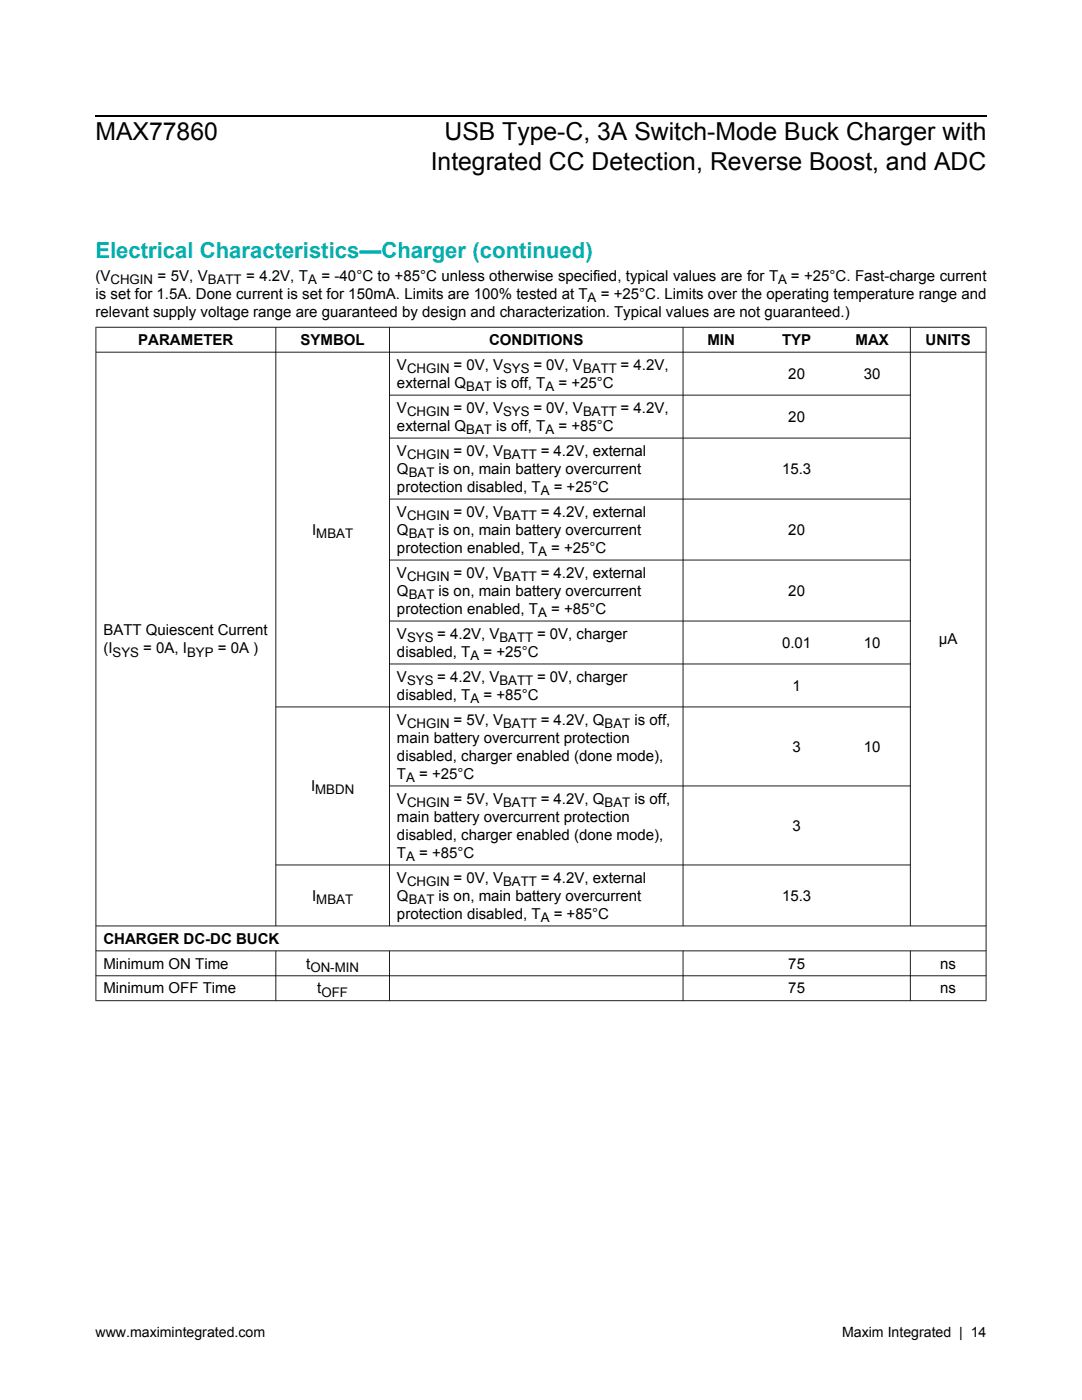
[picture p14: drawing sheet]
<svg xmlns="http://www.w3.org/2000/svg" width="216mm" height="279mm" viewBox="0 0 216 279" stroke-linecap="round" stroke-linejoin="round" font-family="sans-serif">
<defs><g id="words">
<g font-size="4.9">
<text x="19" y="27.9">MAX77860</text>
<text x="88.7" y="27.9">USB Type-C, 3A Switch-Mode Buck Charger with</text>
<text x="85.9" y="33.9">Integrated CC Detection, Reverse Boost, and ADC</text>
</g>
<text font-size="4.4" fill="#00b1b0" x="19" y="51.4">Electrical Characteristics—Charger (continued)</text>
<g font-size="3">
<text x="19" y="56.1">(V</text>
<text x="19" y="59.7">is set for 1.5A. Done current is set for 150mA. Limits are 100% tested at T</text>
<text x="19" y="63.3">relevant supply voltage range are guaranteed by design and characterization. Typical values are not guaranteed.)</text>
<text x="27.6" y="68.8">PARAMETER</text>
<text x="60" y="68.8">SYMBOL</text>
<text x="97.6" y="68.8">CONDITIONS</text>
<text x="141.1" y="68.8">MIN</text>
<text x="156.1" y="68.8">TYP</text>
<text x="170.7" y="68.8">MAX</text>
<text x="184.7" y="68.8">UNITS</text>
<text x="79.2" y="73.8">V</text>
<text x="79.2" y="77.4">external Q</text>
<text x="157.3" y="75.6">20</text>
<text x="172.4" y="75.6">30</text>
<text x="79.2" y="82.4">V</text>
<text x="79.2" y="86">external Q</text>
<text x="157.3" y="84.2">20</text>
<text x="79.2" y="91">V</text>
<text x="79.2" y="94.6">Q</text>
<text x="156.1" y="94.6">15.3</text>
<text x="79.2" y="98.2">protection disabled, T</text>
<text x="62.3" y="106.7">I</text>
<text x="79.2" y="103.1">V</text>
<text x="79.2" y="106.7">Q</text>
<text x="157.3" y="106.7">20</text>
<text x="79.2" y="110.3">protection enabled, T</text>
<text x="79.2" y="115.3">V</text>
<text x="79.2" y="118.9">Q</text>
<text x="157.3" y="118.9">20</text>
<text x="79.2" y="122.5">protection enabled, T</text>
<text x="20.6" y="126.8">BATT Quiescent Current</text>
<text x="20.6" y="130.4">(I</text>
<text x="79.2" y="127.5">V</text>
<text x="79.2" y="131.1">disabled, T</text>
<text x="156.1" y="129.3">0.01</text>
<text x="172.4" y="129.3">10</text>
<text x="187.3" y="128.6">µA</text>
<text x="79.2" y="136">V</text>
<text x="158.1" y="137.8">1</text>
<text x="79.2" y="139.6">disabled, T</text>
<text x="79.2" y="144.6">V</text>
<text x="79.2" y="148.2">main battery overcurrent protection</text>
<text x="79.2" y="151.8">disabled, charger enabled (done mode),</text>
<text x="79.2" y="155.4">T</text>
<text x="158.1" y="150">3</text>
<text x="172.4" y="150">10</text>
<text x="62.1" y="157.9">I</text>
<text x="79.2" y="160.4">V</text>
<text x="79.2" y="164">main battery overcurrent protection</text>
<text x="79.2" y="167.6">disabled, charger enabled (done mode),</text>
<text x="158.1" y="165.8">3</text>
<text x="79.2" y="171.2">T</text>
<text x="62.3" y="179.7">I</text>
<text x="79.2" y="176.1">V</text>
<text x="79.2" y="179.7">Q</text>
<text x="156.1" y="179.7">15.3</text>
<text x="79.2" y="183.3">protection disabled, T</text>
<text x="20.6" y="188.3">CHARGER DC-DC BUCK</text>
<text x="20.6" y="193.3">Minimum ON Time</text>
<text x="61.1" y="193.3">t</text>
<text x="157.3" y="193.3">75</text>
<text x="187.6" y="193.3">ns</text>
<text x="20.6" y="198.3">Minimum OFF Time</text>
<text x="63.3" y="198.3">t</text>
<text x="157.3" y="198.3">75</text>
<text x="187.6" y="198.3">ns</text>
</g>
<g font-size="2.8">
<text x="19" y="266.8">www.maximintegrated.com</text>
<text x="168" y="266.8">Maxim Integrated | 14</text>
</g>
<g font-size="2.6">
<text x="22" y="56.7">CHGIN = 5V, VBATT = 4.2V, TA = -40°C to +85°C unless otherwise specified, typical values are for TA = +25°C. Fast-charge current</text>
<text x="117.3" y="60.3">A = +25°C. Limits over the operating temperature range and</text>
<text x="81.2" y="74.5">CHGIN = 0V, VSYS = 0V, VBATT = 4.2V,</text>
<text x="81.2" y="83">CHGIN = 0V, VSYS = 0V, VBATT = 4.2V,</text>
<text x="93" y="78.1">BAT is off, TA = +25°C</text>
<text x="93" y="86.6">BAT is off, TA = +85°C</text>
<text x="81.2" y="91.6">CHGIN = 0V, VBATT = 4.2V, external</text>
<text x="81.5" y="95.2">BAT is on, main battery overcurrent</text>
<text x="107.9" y="98.8">A = +25°C</text>
<text x="63.1" y="107.4">MBAT</text>
<text x="81.2" y="103.8">CHGIN = 0V, VBATT = 4.2V, external</text>
<text x="81.5" y="107.4">BAT is on, main battery overcurrent</text>
<text x="107.4" y="111">A = +25°C</text>
<text x="81.2" y="116">CHGIN = 0V, VBATT = 4.2V, external</text>
<text x="81.5" y="119.6">BAT is on, main battery overcurrent</text>
<text x="107.4" y="123.2">A = +85°C</text>
<text x="22.5" y="131">SYS = 0A, IBYP = 0A )</text>
<text x="81.2" y="128.1">SYS = 4.2V, VBATT = 0V, charger</text>
<text x="93.9" y="131.7">A = +25°C</text>
<text x="81.2" y="136.7">SYS = 4.2V, VBATT = 0V, charger</text>
<text x="93.9" y="140.3">A = +85°C</text>
<text x="81.2" y="145.3">CHGIN = 5V, VBATT = 4.2V, QBAT is off,</text>
<text x="62.9" y="158.6">MBDN</text>
<text x="81" y="156.1">A = +25°C</text>
<text x="81.2" y="161">CHGIN = 5V, VBATT = 4.2V, QBAT is off,</text>
<text x="81" y="171.8">A = +85°C</text>
<text x="81.2" y="176.8">CHGIN = 0V, VBATT = 4.2V, external</text>
<text x="63.1" y="180.4">MBAT</text>
<text x="81.5" y="180.4">BAT is on, main battery overcurrent</text>
<text x="107.9" y="184">A = +85°C</text>
<text x="61.9" y="194">ON-MIN</text>
<text x="64.1" y="198.9">OFF</text>
</g>
</g></defs>
<g fill="none" stroke="#000" stroke-width=".2">
<path d="M19 70.3h177.8M19 65.3h177.8M19.1 65.2v134.6M55 65.2v119.7M77.6 78.9h104.1M77.7 65.2v119.7M136.3 65.2v119.7M181.6 65.2v119.7M196.8 65.2v134.6M77.6 87.4h104.1M77.6 99.6h104.1M77.6 111.8h104.1"/>
<path d="M77.6 123.9h104.1M77.6 132.5h104.1M55 141.1h126.7M77.6 156.9h104.1M55 172.6h126.7M19 184.8h177.8M19 189.8h177.8M19 194.7h177.8M19 199.7h177.8M55 189.7v10.1M77.7 189.7v10.1M136.3 189.7v10.1"/>
<path d="M181.6 189.7v10.1"/>
</g>
<path d="M19 23.1h177.8" fill="none" stroke="#000" stroke-width=".26"/>
<use href="#words"/>
</svg>
